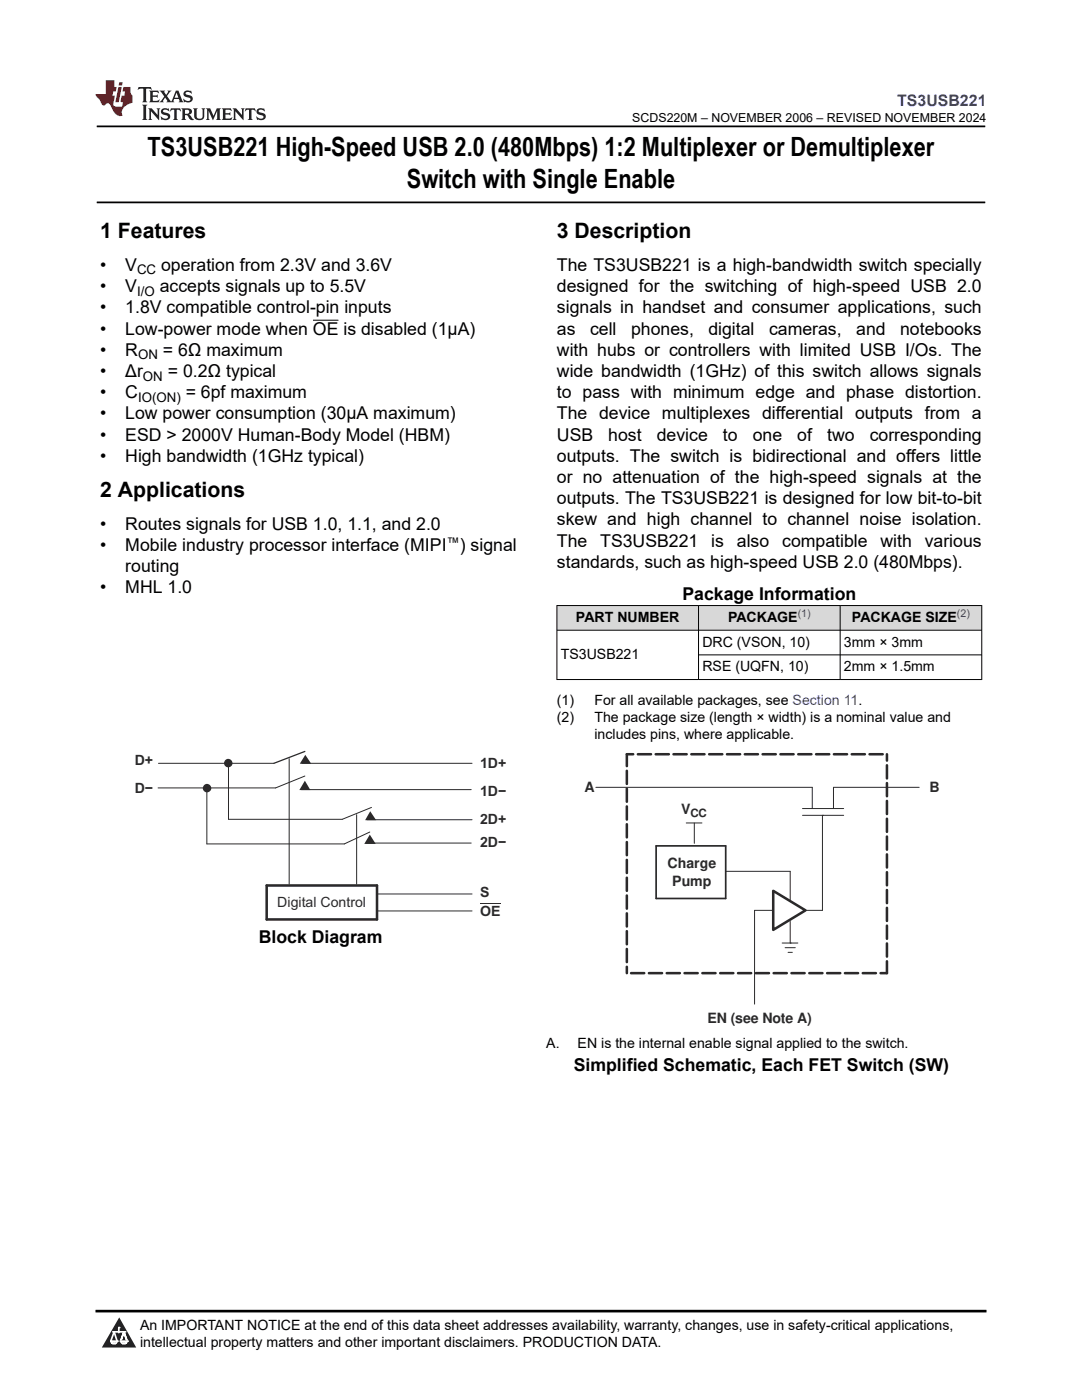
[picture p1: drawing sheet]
<svg xmlns="http://www.w3.org/2000/svg" width="216mm" height="279mm" viewBox="0 0 216 279" stroke-linecap="round" stroke-linejoin="round" font-family="sans-serif">
<defs><g id="words">
<g font-size="5.3">
<text x="29.5" y="31.2">TS3USB221 High-Speed USB 2.0 (480Mbps) 1:2 Multiplexer or Demultiplexer</text>
<text x="81.2" y="37.5">Switch with Single Enable</text>
</g>
<g font-size="4.2">
<text x="20" y="47.5">1 Features</text>
<text x="111.1" y="47.5">3 Description</text>
<text x="20" y="99.2">2 Applications</text>
</g>
<g font-size="3.5">
<text x="20" y="54.1">•</text>
<text x="20" y="58.3">•</text>
<text x="25" y="54.1">V</text>
<text x="25" y="58.3">V</text>
<text x="31.9" y="58.3">accepts signals up to 5.5V</text>
<text x="32.2" y="54.1">operation from 2.3V and 3.6V</text>
<text x="111.1" y="58.3">designed for the switching of high-speed USB 2.0</text>
<text x="111.1" y="54.1">The TS3USB221 is a high-bandwidth switch specially</text>
<text x="20" y="62.5">•</text>
<text x="25" y="62.5">1.8V compatible control-pin inputs</text>
<text x="111.1" y="62.5">signals in handset and consumer applications, such</text>
<text x="20" y="71">•</text>
<text x="20" y="66.8">•</text>
<text x="25" y="66.8">Low-power mode when OE is disabled (1μA)</text>
<text x="25" y="71">R</text>
<text x="32.5" y="71">= 6Ω maximum</text>
<text x="111.1" y="66.8">as</text>
<text x="111.1" y="71">with hubs or controllers with limited USB I/Os. The</text>
<text x="117.7" y="66.8">cell</text>
<text x="125.9" y="66.8">phones,</text>
<text x="141.4" y="66.8">digital</text>
<text x="153.5" y="66.8">cameras,</text>
<text x="170.8" y="66.8">and</text>
<text x="179.6" y="66.8">notebooks</text>
<text x="20" y="75.2">•</text>
<text x="25" y="75.2">Δr</text>
<text x="33.5" y="75.2">= 0.2Ω typical</text>
<text x="111.1" y="75.2">wide bandwidth (1GHz) of this switch allows signals</text>
<text x="20" y="79.5">•</text>
<text x="20" y="83.7">•</text>
<text x="25" y="83.7">Low power consumption (30μA maximum)</text>
<text x="25" y="79.5">C</text>
<text x="37.1" y="79.5">= 6pf maximum</text>
<text x="111.1" y="83.7">The device multiplexes differential outputs from a</text>
<text x="111.1" y="79.5">to pass with minimum edge and phase distortion.</text>
<text x="20" y="87.9">•</text>
<text x="25" y="87.9">ESD &gt; 2000V Human-Body Model (HBM)</text>
<text x="111.1" y="87.9">USB</text>
<text x="121.4" y="87.9">host</text>
<text x="131.1" y="87.9">device</text>
<text x="144.3" y="87.9">to</text>
<text x="150.2" y="87.9">one</text>
<text x="159.1" y="87.9">of</text>
<text x="165" y="87.9">two</text>
<text x="173.5" y="87.9">corresponding</text>
<text x="20" y="92.2">•</text>
<text x="25" y="92.2">High bandwidth (1GHz typical)</text>
<text x="111.1" y="92.2">outputs. The switch is bidirectional and offers little</text>
<text x="111.1" y="96.4">or no attenuation of the high-speed signals at the</text>
<text x="111.1" y="100.6">outputs. The TS3USB221 is designed for low bit-to-bit</text>
<text x="20" y="105.7">•</text>
<text x="25" y="105.7">Routes signals for USB 1.0, 1.1, and 2.0</text>
<text x="111.1" y="104.9">skew and high channel to channel noise isolation.</text>
<text x="20" y="110">•</text>
<text x="25" y="110">Mobile industry processor interface (MIPI</text>
<text x="91.8" y="110">) signal</text>
<text x="111.1" y="109.1">The</text>
<text x="111.1" y="113.3">standards, such as high-speed USB 2.0 (480Mbps).</text>
<text x="119.8" y="109.1">TS3USB221</text>
<text x="141.9" y="109.1">is</text>
<text x="147" y="109.1">also</text>
<text x="156.1" y="109.1">compatible</text>
<text x="175.7" y="109.1">with</text>
<text x="184.5" y="109.1">various</text>
<text x="20" y="118.4">•</text>
<text x="25" y="118.4">MHL 1.0</text>
<text x="25" y="114.2">routing</text>
<text x="136.2" y="119.7">Package Information</text>
<text x="51.6" y="188.3">Block Diagram</text>
<text x="114.5" y="213.7">Simplified Schematic, Each FET Switch (SW)</text>
</g>
<text font-size="3.2" fill="#00f" x="179" y="21.1">TS3USB221</text>
<g font-size="2.8">
<text x="114.9" y="124.1">PART NUMBER</text>
<text x="145.3" y="124.1">PACKAGE</text>
<text x="170" y="124.1">PACKAGE SIZE</text>
<text x="111.9" y="131.5">TS3USB221</text>
<text x="140.2" y="129">DRC (VSON, 10)</text>
<text x="168.4" y="129">3mm × 3mm</text>
<text x="140.2" y="134">RSE (UQFN, 10)</text>
<text x="168.4" y="134">2mm × 1.5mm</text>
<text x="111.1" y="140.8">(1)</text>
<text x="118.6" y="140.8">For all available packages, see Section 11.</text>
<text x="111.1" y="144.2">(2)</text>
<text x="118.6" y="144.2">The package size (length × width) is a nominal value and</text>
<text x="118.6" y="147.5">includes pins, where applicable.</text>
<text x="109" y="209.2">A.</text>
<text x="115.3" y="209.2">EN is the internal enable signal applied to the switch.</text>
<text x="27.9" y="265.5">An IMPORTANT NOTICE at the end of this data sheet addresses availability, warranty, changes, use in safety-critical applications,</text>
<text x="27.9" y="268.9">intellectual property matters and other important disclaimers. PRODUCTION DATA.</text>
</g>
<g font-size="2.8" fill="#2b292a">
<text x="26.9" y="152.6">D+</text>
<text x="95.8" y="153.4">1D+</text>
<text x="26.9" y="158.2">D−</text>
<text x="95.8" y="158.8">1D−</text>
<text x="116.6" y="158.1">A</text>
<text x="185.4" y="158.1">B</text>
<text x="95.8" y="164.5">2D+</text>
<text x="135.9" y="162.5">V</text>
<text x="95.8" y="169.1">2D−</text>
<text x="133.2" y="173.3">Charge</text>
<text x="95.8" y="179">S</text>
<text x="134.1" y="176.9">Pump</text>
<text x="55.3" y="181.1">Digital Control</text>
<text x="95.8" y="182.7">OE</text>
<text x="141.2" y="204.1">EN (see Note A)</text>
</g>
<g font-size="2.6">
<text x="27.4" y="54.8">CC</text>
<text x="27.4" y="59">I/O</text>
<text x="27.5" y="71.7">ON</text>
<text x="28.5" y="75.9">ON</text>
<text x="27.5" y="80.2">IO(ON)</text>
<text x="89.1" y="109.1">™</text>
</g>
<text font-size="2.5" x="126.2" y="24.3">SCDS220M – NOVEMBER 2006 – REVISED NOVEMBER 2024</text>
<text font-size="2.3" fill="#2b292a" x="137.8" y="163.1">CC</text>
<g font-size="2.1" fill="#00f">
<text x="159.2" y="123.2">(1)</text>
<text x="191" y="123.2">(2)</text>
</g>
</g></defs>
<path d="M19.3 25.2h177.3M19.3 40.4h177.3" fill="none" stroke="#000" stroke-width=".35"/>
<path d="M62.5 63.9h5.1" fill="none" stroke="#000" stroke-width=".2"/>
<g fill="#d8d8d8">
<path d="M111.1 120.9h84.8v4.9h-84.8z" fill-rule="evenodd"/>
<path d="M111.2 120.9h28.1v4.8h-28.1z" fill-rule="evenodd"/>
<path d="M139.4 120.9h28.2v4.8h-28.2z" fill-rule="evenodd"/>
<path d="M167.7 120.9h28.1v4.8h-28.1z" fill-rule="evenodd"/>
</g>
<path d="M111.1 120.9h84.9M111.1 125.8h84.9M111.1 135.6h84.9M111.1 120.8v14.9M139.4 120.8v14.9M139.4 130.7h56.6M167.6 120.8v14.9M195.9 120.8v14.9" fill="none" stroke="#000" stroke-width=".2"/>
<path d="M73.2 163.6h21" fill="none" stroke="#2b292a" stroke-width=".2"/>
<g fill="#2b292a">
<path d="M73.9 161.9l1.2 1.8h-2.2z" fill-rule="evenodd"/>
<circle cx="45.6" cy="152.3" r=".71"/>
</g>
<g fill="none" stroke="#2b292a" stroke-width=".25">
<path d="M60.8 150l-6.1 2.3"/>
<circle cx="45.6" cy="152.3" r=".71"/>
</g>
<path d="M31.6 152.3h23.1M60.2 152.3h34" fill="none" stroke="#2b292a" stroke-width=".2"/>
<path d="M60.9 150.6l1.2 1.8h-2.3z" fill-rule="evenodd" fill="#2b292a"/>
<path d="M60.1 157.6h33.9" fill="none" stroke="#2b292a" stroke-width=".2"/>
<g fill="#2b292a">
<path d="M60.8 155.8l1.1 1.9h-2.2z" fill-rule="evenodd"/>
<circle cx="41.3" cy="157.3" r=".71"/>
</g>
<circle cx="41.3" cy="157.3" r=".71" fill="none" stroke="#2b292a" stroke-width=".25"/>
<path d="M60.8 154.9l-5.8 2.3h-23.5M73.1 168.3h20.9" fill="none" stroke="#2b292a" stroke-width=".2"/>
<path d="M73.8 166.6l1.2 1.8h-2.3z" fill-rule="evenodd" fill="#2b292a"/>
<path d="M41.3 157.2v11.2h27.4l5.1-2.3M45.6 152.3v11.2h22.7l5.8-2.4M57.7 151.4v25.1M71.2 162.6v13.9M75.2 178.4h19M164.1 162.7v19M75.2 181.8h19M95.8 180.4h4.1" fill="none" stroke="#2b292a" stroke-width=".2"/>
<path d="M53.2 176.7h22v6.8h-22z" fill="none" stroke="#2b292a" stroke-width=".51"/>
<path d="M125.1 150.5h51.9M177 150.5v43.7M125.1 194.2v-43.7M177 194.2h-51.9" fill="none" stroke="#2b292a" stroke-width=".51" stroke-dasharray="2.6 .9" stroke-dashoffset="1.4"/>
<path d="M161.9 161.4h4.4l-.2 1.2h-4.4z" fill-rule="evenodd" fill="#fff"/>
<path d="M118.9 157.1h43.2v4.3M183.4 157.1h-17.1v4.3M160.1 161.4h8.2M160.1 162.7h8.2M164.1 162.7h.1M150.6 181.7v18.7" fill="none" stroke="#2b292a" stroke-width=".2"/>
<path d="M130.9 168.8h13.9v10.5h-13.9z" fill="none" stroke="#2b292a" stroke-width=".34"/>
<circle cx="156" cy="181.7" r=".17" fill="#2b292a"/>
<path d="M150.6 181.7h13.5" fill="none" stroke="#2b292a" stroke-width=".2"/>
<path d="M154.3 177.8l6.4 3.9-6.4 3.9z" fill="#fff"/>
<path d="M154.3 177.8l6.4 3.9-6.4 3.9z" fill="none" stroke="#2b292a" stroke-width=".51"/>
<path d="M136.9 164.2h3.2M138.5 164.2v4.1M144.8 173.9h12.9v5.9M156.1 188.2h3.1M156.7 189.1h2M157.3 190.1h.8M157.7 188.2h.1M157.7 183.9v4.3" fill="none" stroke="#2b292a" stroke-width=".2"/>
<path d="M0 0h215.9v23.8h-215.9z" fill-rule="evenodd" fill="#fff"/>
<path d="M27.7 17.4l-.2 .6 .5-.3h.6v.2v2.1l-.2 .4h1l-.2-.4v-2.1v-.2h.5l.5 .3-.1-.6zM29.8 18.1l.2 .4v1.5l-.2 .4h1.9l.1-.6a1.08 1.08 0 0 1-1.3 .2v-.7h.6l.4 .2v-.6l-.4 .2h-.6v-.6l.2-.1a1 1 0 0 1 1 .2l-.1-.5zM31.8 18.1l1 1.1-1 1.2h.9l-.2-.2 .4-.7 .5 .7-.2 .2h1.6l-.2-.2 .1-.4h1l.1 .4-.1 .2h.9l-.2-.3-.8-2h-.5l-1 2.2-.8-1.1 .9-1.1h-.8l.2 .2-.5 .7-.3-.7 .1-.2zM35.2 18.5l.4 1h-.8zM36.8 18.2a.65 .65 0 0 0-.2 .8 .65 .65 0 0 0 .6 .4l.7 .2 .1 .2a.79 .79 0 0 1-.7 .4 .79 .79 0 0 1-.7-.5l.1 .7 .2-.1a.93 .93 0 0 0 1.1 .1 .93 .93 0 0 0 .4-1 1.46 1.46 0 0 0-1.2-.6l-.1-.3a1.09 1.09 0 0 1 1.2 .2l-.2-.6-.1 .1-.6-.2zM28.4 20.9l.2 .4v2.3l-.2 .3h1l-.2-.3v-2.3l.2-.4zM29.6 21.6l.2 .4v1.6l-.2 .3h.8l-.3-.3v-1.4l1.7 1.8v-2l.2-.4h-.8l.2 .2 .1 1.1-1.2-1.3zM32.3 21.8a.65 .65 0 0 0-.2 .7 .65 .65 0 0 0 .7 .4l.6 .2 .1 .2a.79 .79 0 0 1-.7 .4 .79 .79 0 0 1-.7-.5l.1 .7 .2-.1a.93 .93 0 0 0 1.1 .1 .93 .93 0 0 0 .4-.9 1.46 1.46 0 0 0-1.2-.6l-.1-.4a1.09 1.09 0 0 1 1.2 .2l-.2-.6-.1 .1-.6-.1zM34.1 21.6l-.1 .7a.63 .63 0 0 1 .7-.4l.1 1.7-.3 .3h1l-.2-.3v-1.7a.66 .66 0 0 1 .8 .4l-.1-.7zM36.2 21.6l.2 .4v1.6l-.2 .3h.9l-.2-.2v-.7h.5l.1 .2a.79 .79 0 0 0 1.2 .6l-1-.9a.61 .61 0 0 0 .6-.6 .61 .61 0 0 0-.5-.6zM36.9 21.9h.2a.47 .47 0 0 1 .5 .1 .47 .47 0 0 1 .1 .5l-.2 .2h-.6zM38.5 21.6l.2 .2a2.27 2.27 0 0 0 .4 2 1.04 1.04 0 0 0 1.7-.7v-1.3l.2-.2h-.8l.2 .4v1.1a.6 .6 0 0 1-.6 .6 .6 .6 0 0 1-.6-.6v-1.1l.3-.4zM41.1 21.6l.2 .4v1.6l-.2 .3h.7l-.2-.3v-1.5l.9 1.9 .8-1.9v1.5l-.2 .3h1l-.3-.3v-1.6l.3-.4h-.8l-.7 1.5-.7-1.5zM44.3 21.6l.2 .4v1.6l-.2 .3h1.9l.1-.5a1.09 1.09 0 0 1-1.3 .1v-.6h.6l.4 .1v-.6l-.4 .2h-.6v-.6l.2-.1a1.01 1.01 0 0 1 1 .3l-.1-.6zM46.4 21.6l.3 .4v1.6l-.3 .3h.8l-.2-.3v-1.4l1.6 1.8v-2l.2-.4h-.7l.2 .2v1.1l-1.2-1.3zM49 21.6l-.1 .7a.63 .63 0 0 1 .8-.4v1.7l-.3 .3h1l-.2-.3v-1.7a.66 .66 0 0 1 .8 .4l-.1-.7zM51.4 21.8a.65 .65 0 0 0-.2 .7 .65 .65 0 0 0 .6 .4l.6 .2 .2 .2a.79 .79 0 0 1-.8 .4 .79 .79 0 0 1-.6-.5l.1 .7 .2-.1a.93 .93 0 0 0 1 .1 .93 .93 0 0 0 .5-.9 1.46 1.46 0 0 0-1.3-.6l-.1-.4a1.09 1.09 0 0 1 1.3 .2l-.2-.6-.2 .1-.5-.1z" fill="#231f20"/>
<path d="M21.1 16v2.8h-2.1l.1 .3 .9 1a.95 .95 0 0 0 .9 .9 .59 .59 0 0 1 .6-.4 .59 .59 0 0 1 .5 .4l.4 .8a1.59 1.59 0 0 0 2.1 1.3 1.61 1.61 0 0 1 1-2.2l1-.4-.1-1.5a1.59 1.59 0 0 1-.4-1.6h-1.4l-.2 .9h.5l-.1 .8h-.5l-.2 1v.2l.4 .1-.2 .9h-.6a.73 .73 0 0 1-1.1-.7l.3-1.5h-.5l.2-.8h.5l.2-.9h-.5v-1.4zM23.6 17.4l-.6 3h.7l.6-3zM23.8 16.4l-.1 .7h.7l.1-.7z" fill="#ed1c24"/>
<path d="M0 261.4h215.9v18h-215.9z" fill-rule="evenodd" fill="#fff"/>
<path d="M23.8 262.9l3.4 6h-6.9z" fill="#231f20"/>
<path d="M22.1 267.7h1.3l-.4 .5h-.3a.55 .55 0 0 1-.6-.5z" fill-rule="evenodd" fill="#fff"/>
<path d="M22.1 267.7h1.3l-.4 .5h-.3a.55 .55 0 0 1-.6-.5z" fill="none" stroke="#231f20" stroke-width=".34"/>
<path d="M22.1 267.7h1.3l-.4 .5h-.5zM23.7 265.9h.1M23.7 264.9v1z" fill="none" stroke="#fff" stroke-width=".34"/>
<circle cx="23.7" cy="264.9" r=".17" fill="#fff"/>
<path d="M22.6 265.8h.1M22.6 265.8h2.3z" fill="none" stroke="#fff" stroke-width=".34"/>
<circle cx="24.9" cy="265.8" r=".17" fill="#fff"/>
<path d="M24 267.7h.1" fill="none" stroke="#fff" stroke-width=".34"/>
<path d="M24.7 265.8l-.7 1.9z" fill="#fff"/>
<path d="M24.7 265.8l-.7 1.9z" fill="none" stroke="#fff" stroke-width=".34"/>
<path d="M24.7 265.8l.7 1.9z" fill="#fff"/>
<path d="M24.7 265.8l.7 1.9zM25.3 267.7h.1" fill="none" stroke="#fff" stroke-width=".34"/>
<circle cx="22.1" cy="267.7" r=".17" fill="#fff"/>
<path d="M22.8 265.8l-.7 1.9zM22.8 265.8l.6 1.9z" fill="none" stroke="#fff" stroke-width=".34"/>
<circle cx="23.4" cy="267.7" r=".17" fill="#fff"/>
<path d="M24.1 267.7h1.3a.65 .65 0 0 1-.6 .5 .65 .65 0 0 1-.7-.5z" fill-rule="evenodd" fill="#fff"/>
<path d="M24.1 267.7h1.3a.65 .65 0 0 1-.6 .5 .65 .65 0 0 1-.7-.5z" fill="none" stroke="#231f20" stroke-width=".34"/>
<path d="M24 267.7h.1M24.1 267.7h1.3l-.4 .5h-.5z" fill="none" stroke="#fff" stroke-width=".34"/>
<circle cx="25.4" cy="267.7" r=".17" fill="#fff"/>
<path d="M19 261.7h177.8" fill="none" stroke="#000" stroke-width=".53"/>
<use href="#words"/>
</svg>
